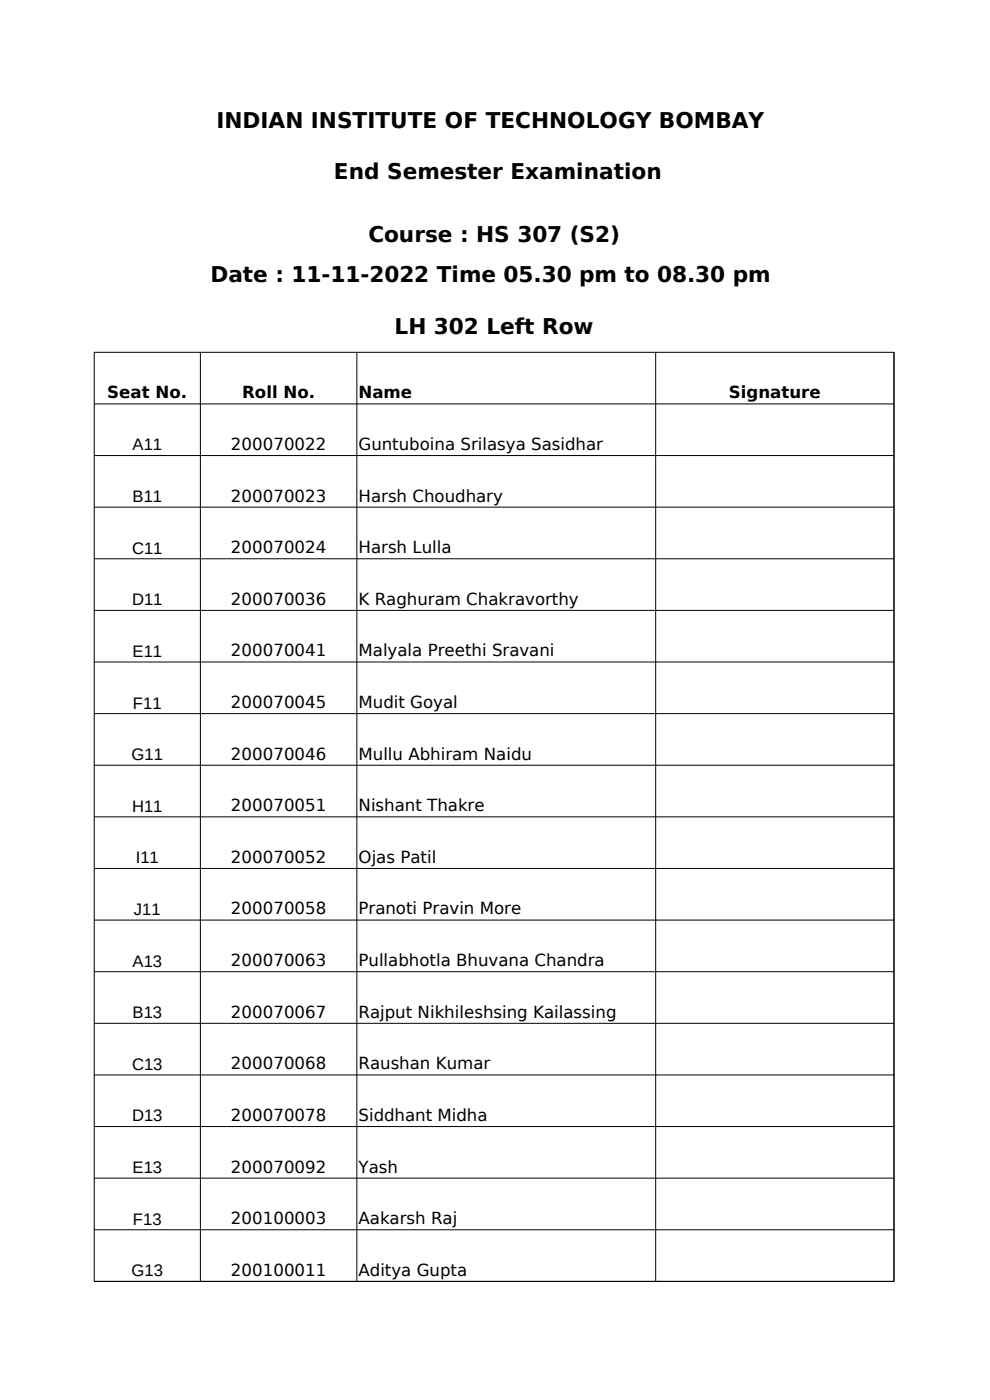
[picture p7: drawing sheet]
<svg xmlns="http://www.w3.org/2000/svg" width="210mm" height="297mm" viewBox="0 0 210 297" stroke-linecap="round" stroke-linejoin="round" font-family="sans-serif">
<defs><g id="words">
<g font-size="4.6">
<text x="45.9" y="27.1">INDIAN INSTITUTE OF TECHNOLOGY BOMBAY</text>
<text x="70.8" y="38">End Semester Examination</text>
<text x="78.1" y="51.4">Course : HS 307 (S2)</text>
<text x="44.6" y="59.9">Date : 11-11-2022 Time 05.30 pm to 08.30 pm</text>
<text x="83.7" y="70.9">LH 302 Left Row</text>
</g>
<g font-size="3.5">
<text x="22.7" y="84.5">Seat No.</text>
<text x="51.4" y="84.5">Roll No.</text>
<text x="76.1" y="84.5">Name</text>
<text x="154.6" y="84.5">Signature</text>
<text x="28.1" y="95.6">A11</text>
<text x="49" y="95.5">200070022</text>
<text x="76.1" y="95.5">Guntuboina Srilasya Sasidhar</text>
<text x="28.1" y="106.5">B11</text>
<text x="49" y="106.4">200070023</text>
<text x="76.1" y="106.4">Harsh Choudhary</text>
<text x="28" y="117.5">C11</text>
<text x="49" y="117.3">200070024</text>
<text x="76.1" y="117.3">Harsh Lulla</text>
<text x="28" y="128.4">D11</text>
<text x="49" y="128.3">200070036</text>
<text x="76.1" y="128.3">K Raghuram Chakravorthy</text>
<text x="28.1" y="139.4">E11</text>
<text x="49" y="139.2">200070041</text>
<text x="76.1" y="139.2">Malyala Preethi Sravani</text>
<text x="28.2" y="150.3">F11</text>
<text x="49" y="150.2">200070045</text>
<text x="76.1" y="150.2">Mudit Goyal</text>
<text x="27.9" y="161.3">G11</text>
<text x="49" y="161.2">200070046</text>
<text x="76.1" y="161.2">Mullu Abhiram Naidu</text>
<text x="28" y="172.2">H11</text>
<text x="49" y="172.1">200070051</text>
<text x="76.1" y="172.1">Nishant Thakre</text>
<text x="28.8" y="183.2">I11</text>
<text x="49" y="183.1">200070052</text>
<text x="76.1" y="183.1">Ojas Patil</text>
<text x="28.4" y="194.1">J11</text>
<text x="49" y="194">200070058</text>
<text x="76.1" y="194">Pranoti Pravin More</text>
<text x="28.1" y="205.1">A13</text>
<text x="49" y="205">200070063</text>
<text x="76.1" y="205">Pullabhotla Bhuvana Chandra</text>
<text x="49" y="215.9">200070067</text>
<text x="76.1" y="215.9">Rajput Nikhileshsing Kailassing</text>
<text x="28.1" y="216">B13</text>
<text x="28" y="227">C13</text>
<text x="49" y="226.8">200070068</text>
<text x="76.1" y="226.8">Raushan Kumar</text>
<text x="28" y="237.9">D13</text>
<text x="49" y="237.8">200070078</text>
<text x="76.1" y="237.8">Siddhant Midha</text>
<text x="28.1" y="248.9">E13</text>
<text x="49" y="248.7">200070092</text>
<text x="76.1" y="248.7">Yash</text>
<text x="28.2" y="259.8">F13</text>
<text x="49" y="259.7">200100003</text>
<text x="76.1" y="259.7">Aakarsh Raj</text>
<text x="27.9" y="270.8">G13</text>
<text x="49" y="270.7">200100011</text>
<text x="76.1" y="270.7">Aditya Gupta</text>
</g>
</g></defs>
<g fill="none" stroke="#000" stroke-width=".21">
<path d="M20 74.7h169.7l-.1 197.2-169.6-.1zM42.5 74.7v197.2M75.7 74.7v197.2M139.1 74.7v197.2M20 85.7h169.7M20 96.6h169.7M20 107.6h169.7M20 118.5h169.7M20 129.5h169.7M20 140.4h169.7M20 151.4h169.7M20 162.3h169.7"/>
<path d="M20 173.3h169.7M20 184.2h169.7M20 195.2h169.7M20 206.1h169.7M20 217.1h169.7M20 228h169.7M20 239h169.7M20 249.9h169.7M20 260.9h169.7"/>
</g>
<use href="#words"/>
</svg>
